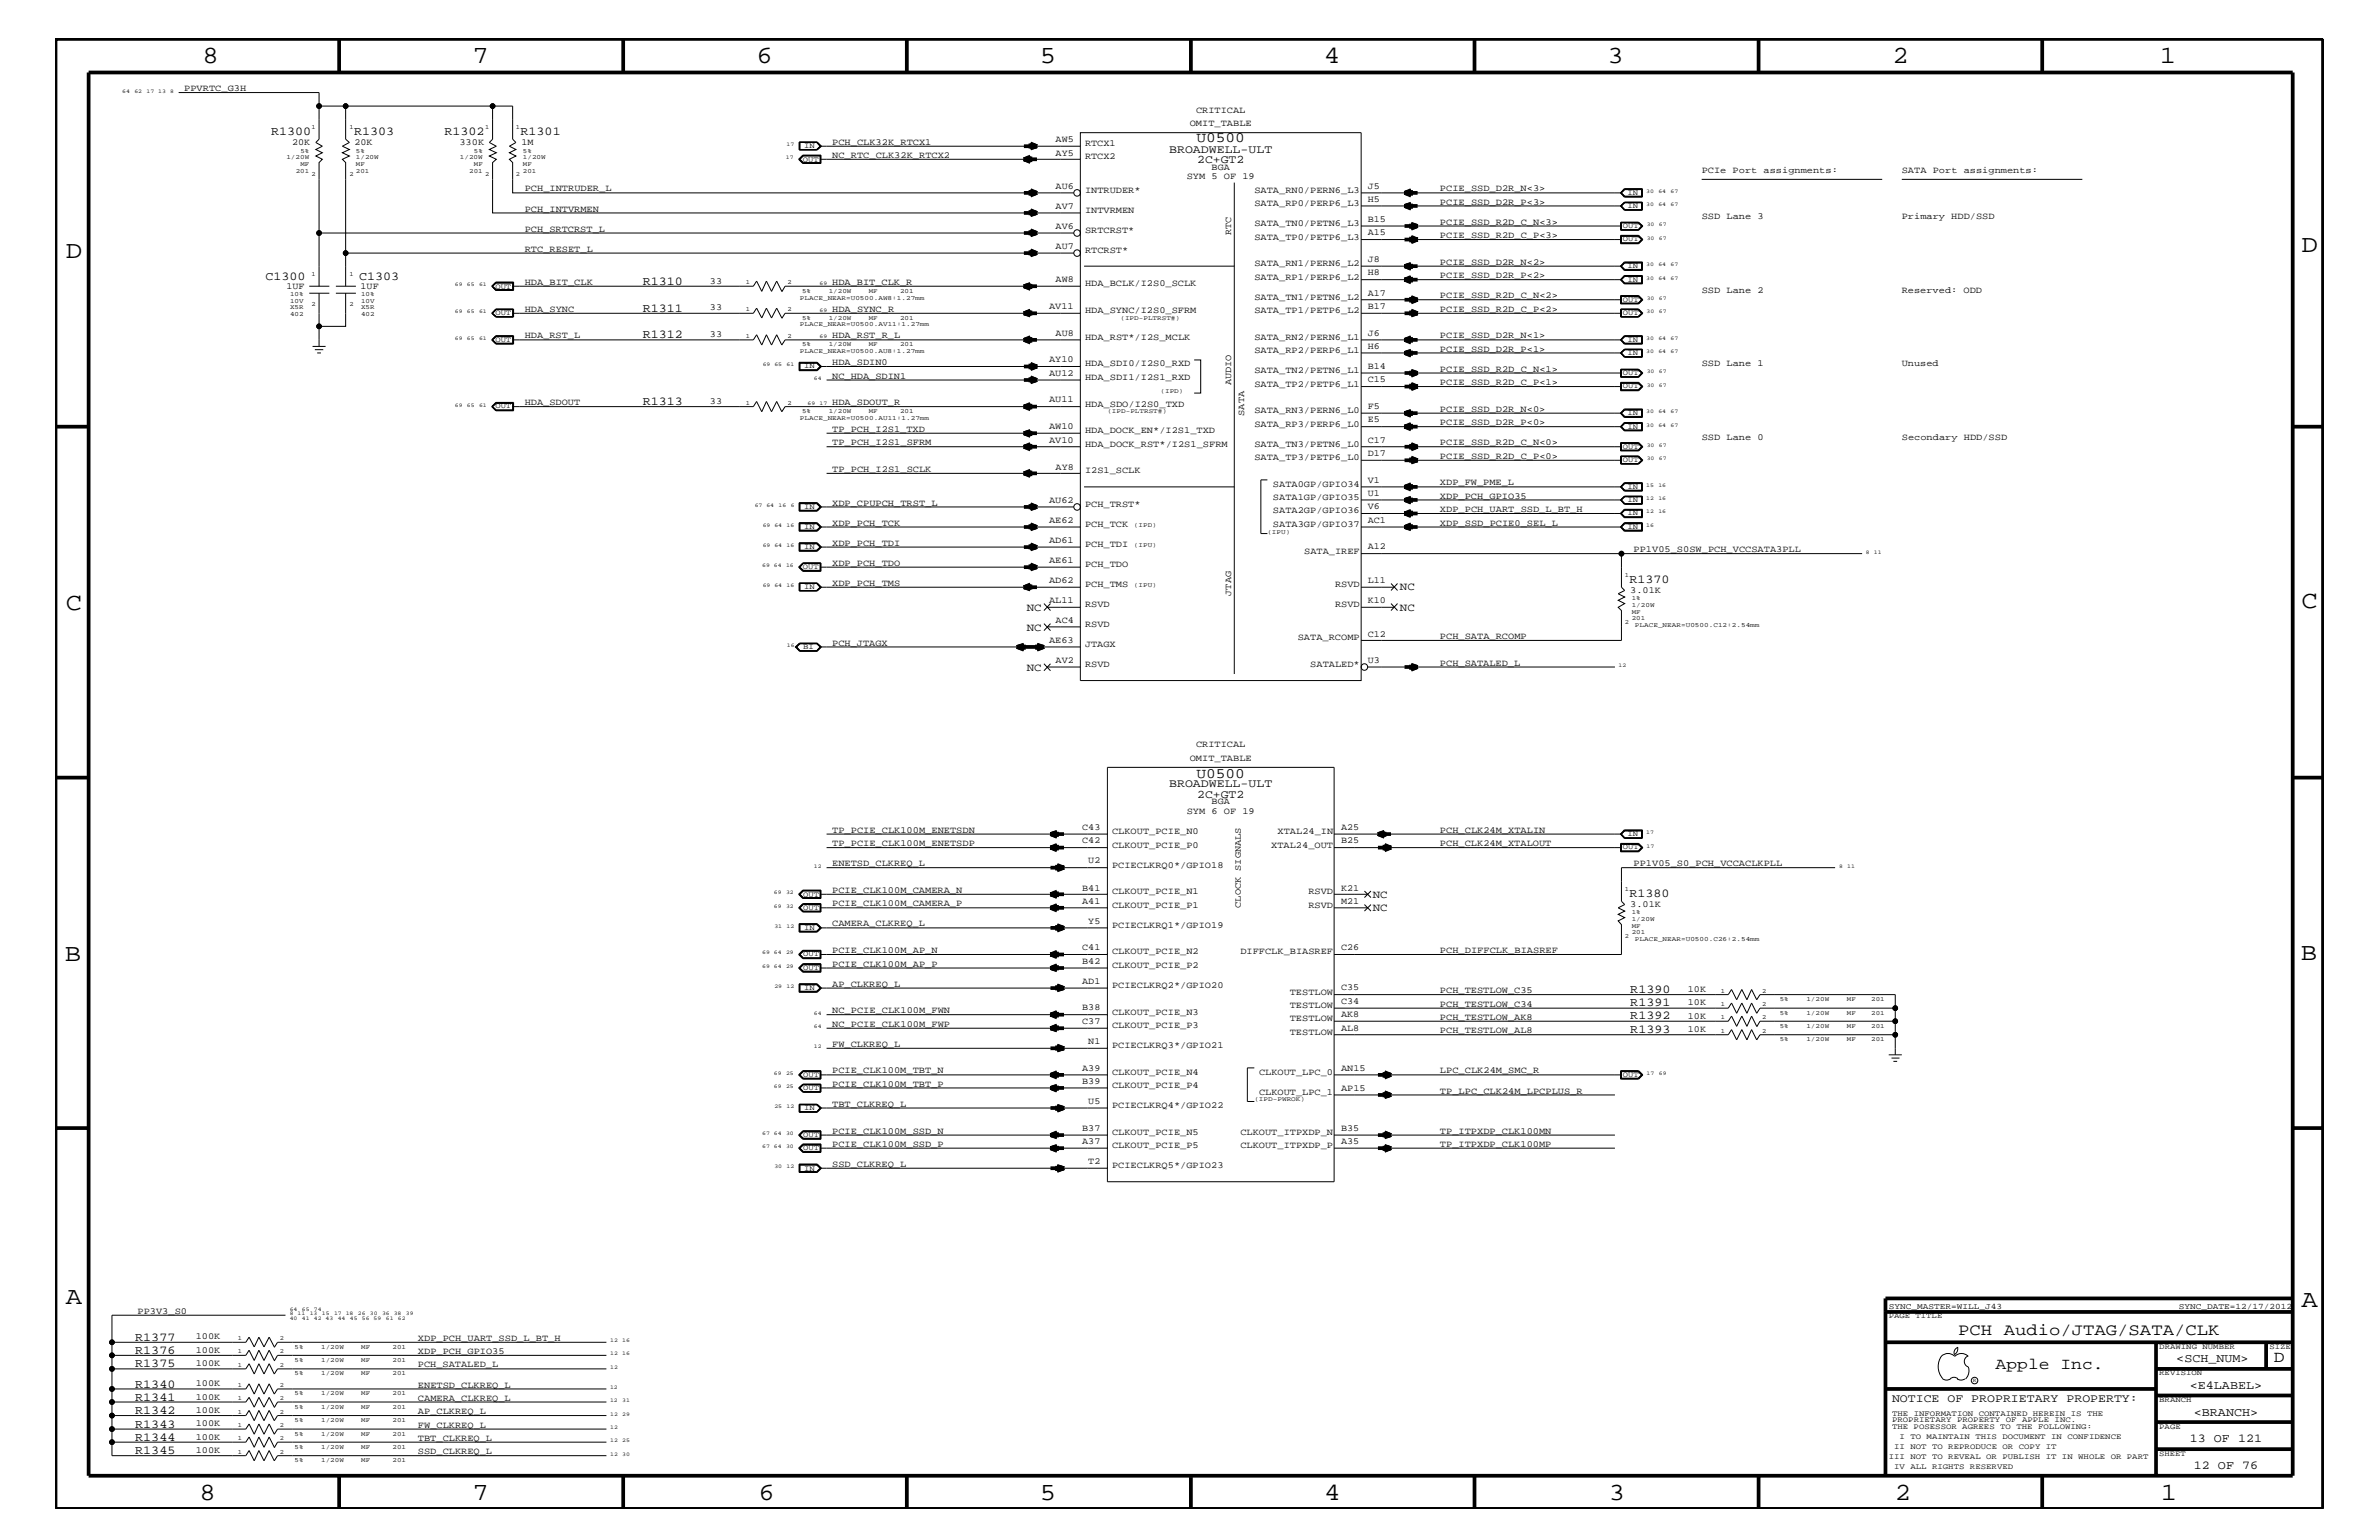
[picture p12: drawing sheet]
<svg xmlns="http://www.w3.org/2000/svg" width="432mm" height="279mm" viewBox="0 0 432 279" stroke-linecap="round" stroke-linejoin="round" font-family="sans-serif">
<defs><g id="words">
<g font-size="4.5">
<text x="36.7" y="11.5">8</text>
<text x="85.8" y="11.5">7</text>
<text x="137.3" y="11.5">6</text>
<text x="188.7" y="11.5">5</text>
<text x="240.3" y="11.5">4</text>
<text x="291.8" y="11.5">3</text>
<text x="343.5" y="11.5">2</text>
<text x="392" y="11.5">1</text>
<text x="11.9" y="46.8">D</text>
<text x="417.7" y="45.7">D</text>
<text x="11.9" y="110.6">C</text>
<text x="417.8" y="110.3">C</text>
<text x="11.8" y="174.3">B</text>
<text x="417.6" y="174.2">B</text>
<text x="11.9" y="236.7">A</text>
<text x="417.8" y="237.1">A</text>
<text x="36.2" y="272.1">8</text>
<text x="85.8" y="272.1">7</text>
<text x="137.7" y="272.1">6</text>
<text x="188.7" y="272.1">5</text>
<text x="240.4" y="272.1">4</text>
<text x="292" y="272.1">3</text>
<text x="343.9" y="272.1">2</text>
<text x="392.2" y="272.1">1</text>
</g>
<g font-size="3">
<text x="355.4" y="242.3">PCH Audio/JTAG/SATA/CLK</text>
<text x="362.2" y="248.4">Apple Inc.</text>
<text x="412.7" y="247.1">D</text>
</g>
<g font-size="2.6">
<text x="217.2" y="25.9">U0500</text>
<text x="217.2" y="141.1">U0500</text>
</g>
<g font-size="2.2">
<text x="49.2" y="24.6">R1300</text>
<text x="64.3" y="24.6">R1303</text>
<text x="80.7" y="24.6">R1302</text>
<text x="94.5" y="24.6">R1301</text>
<text x="48.2" y="50.7">C1300</text>
<text x="65.2" y="50.7">C1303</text>
<text x="116.7" y="51.7">R1310</text>
<text x="116.7" y="56.6">R1311</text>
<text x="116.7" y="61.4">R1312</text>
<text x="116.7" y="73.5">R1313</text>
<text x="295.7" y="105.8">R1370</text>
<text x="295.7" y="162.8">R1380</text>
<text x="295.9" y="180.1">R1390</text>
<text x="295.9" y="182.5">R1391</text>
<text x="295.9" y="184.9">R1392</text>
<text x="295.9" y="187.4">R1393</text>
<text x="24.6" y="245.6">R1376</text>
<text x="24.6" y="243.3">R1377</text>
<text x="24.6" y="248.1">R1375</text>
<text x="24.6" y="251.7">R1340</text>
<text x="395" y="247.1">&lt;SCH_NUM&gt;</text>
<text x="397.5" y="252">&lt;E4LABEL&gt;</text>
<text x="24.6" y="254.2">R1341</text>
<text x="24.6" y="256.6">R1342</text>
<text x="398.2" y="256.8">&lt;BRANCH&gt;</text>
<text x="24.6" y="263.8">R1345</text>
<text x="24.6" y="259">R1343</text>
<text x="24.6" y="261.4">R1344</text>
<text x="397.5" y="261.6">13 OF 121</text>
<text x="398.2" y="266.6">12 OF 76</text>
</g>
<g font-size="2.1">
<text x="212.2" y="27.7">BROADWELL-ULT</text>
<text x="217.3" y="29.5">2C+GT2</text>
<text x="212.2" y="142.9">BROADWELL-ULT</text>
<text x="217.3" y="144.7">2C+GT2</text>
<text x="343.4" y="254.4">NOTICE OF PROPRIETARY PROPERTY:</text>
</g>
<g font-size="2">
<text x="254.1" y="107.1">NC</text>
<text x="186.4" y="110.8">NC</text>
<text x="254.1" y="110.8">NC</text>
<text x="186.4" y="114.4">NC</text>
<text x="186.4" y="121.7">NC</text>
<text x="249.2" y="162.8">NC</text>
<text x="249.2" y="165.3">NC</text>
</g>
<g font-size="1.7">
<text x="33.4" y="16.5">PPVRTC_G3H</text>
<text x="215.9" y="22.9">OMIT_TABLE</text>
<text x="217.1" y="20.4">CRITICAL</text>
<text x="53" y="26.4">20K</text>
<text x="64.3" y="26.4">20K</text>
<text x="83.4" y="26.4">330K</text>
<text x="94.7" y="26.4">1M</text>
<text x="151" y="26.3">PCH_CLK32K_RTCX1</text>
<text x="151" y="28.6">NC_RTC_CLK32K_RTCX2</text>
<text x="191.6" y="28.2">AY5</text>
<text x="191.6" y="25.8">AW5</text>
<text x="196.9" y="26.5">RTCX1</text>
<text x="196.9" y="28.9">RTCX2</text>
<text x="95.3" y="34.7">PCH_INTRUDER_L</text>
<text x="191.6" y="34.2">AU6</text>
<text x="196.9" y="35">INTRUDER*</text>
<text x="215.4" y="32.5">SYM 5 OF 19</text>
<text x="219.9" y="30.8">BGA</text>
<text x="227.7" y="35">SATA_RN0/PERN6_L3</text>
<text x="248.2" y="34.2">J5</text>
<text x="261.4" y="34.7">PCIE_SSD_D2R_N&lt;3&gt;</text>
<text x="308.9" y="31.4">PCIe Port assignments:</text>
<text x="345.2" y="31.4">SATA Port assignments:</text>
<text x="95.3" y="38.4">PCH_INTVRMEN</text>
<text x="191.6" y="41.5">AV6</text>
<text x="191.6" y="37.9">AV7</text>
<text x="196.9" y="38.6">INTVRMEN</text>
<text x="227.7" y="37.4">SATA_RP0/PERP6_L3</text>
<text x="227.7" y="41">SATA_TN0/PETN6_L3</text>
<text x="248.2" y="40.3">B15</text>
<text x="248.2" y="36.7">H5</text>
<text x="261.4" y="40.8">PCIE_SSD_R2D_C_N&lt;3&gt;</text>
<text x="261.4" y="37.2">PCIE_SSD_D2R_P&lt;3&gt;</text>
<text x="308.9" y="39.8">SSD Lane 3</text>
<text x="345.2" y="39.8">Primary HDD/SSD</text>
<text x="95.3" y="45.7">RTC_RESET_L</text>
<text x="95.3" y="42">PCH_SRTCRST_L</text>
<text x="191.6" y="45.2">AU7</text>
<text x="196.9" y="45.9">RTCRST*</text>
<text x="196.9" y="42.3">SRTCRST*</text>
<text x="223.4" y="42.7" transform="rotate(-90 223.4 42.7)">RTC</text>
<text x="227.7" y="43.5">SATA_TP0/PETP6_L3</text>
<text x="248.2" y="42.7">A15</text>
<text x="248.2" y="47.6">J8</text>
<text x="261.4" y="43.2">PCIE_SSD_R2D_C_P&lt;3&gt;</text>
<text x="52" y="52.5">1UF</text>
<text x="65.4" y="52.5">1UF</text>
<text x="95.3" y="51.7">HDA_BIT_CLK</text>
<text x="128.9" y="51.5">33</text>
<text x="151" y="51.7">HDA_BIT_CLK_R</text>
<text x="191.6" y="51.3">AW8</text>
<text x="196.9" y="51.9">HDA_BCLK/I2S0_SCLK</text>
<text x="227.7" y="48.3">SATA_RN1/PERN6_L2</text>
<text x="227.7" y="50.7">SATA_RP1/PERP6_L2</text>
<text x="248.2" y="53.6">A17</text>
<text x="248.2" y="50">H8</text>
<text x="261.4" y="48">PCIE_SSD_D2R_N&lt;2&gt;</text>
<text x="261.4" y="50.5">PCIE_SSD_D2R_P&lt;2&gt;</text>
<text x="308.9" y="53.2">SSD Lane 2</text>
<text x="345.2" y="53.2">Reserved: ODD</text>
<text x="95.3" y="56.6">HDA_SYNC</text>
<text x="128.9" y="56.3">33</text>
<text x="151" y="56.6">HDA_SYNC_R</text>
<text x="190.4" y="56.1">AV11</text>
<text x="196.9" y="56.8">HDA_SYNC/I2S0_SFRM</text>
<text x="227.7" y="54.4">SATA_TN1/PETN6_L2</text>
<text x="227.7" y="56.8">SATA_TP1/PETP6_L2</text>
<text x="248.2" y="56.1">B17</text>
<text x="261.4" y="54.1">PCIE_SSD_R2D_C_N&lt;2&gt;</text>
<text x="261.4" y="56.6">PCIE_SSD_R2D_C_P&lt;2&gt;</text>
<text x="95.2" y="61.4">HDA_RST_L</text>
<text x="128.9" y="61.2">33</text>
<text x="151" y="61.4">HDA_RST_R_L</text>
<text x="190.4" y="65.7">AY10</text>
<text x="191.6" y="60.9">AU8</text>
<text x="196.9" y="61.7">HDA_RST*/I2S_MCLK</text>
<text x="227.7" y="61.7">SATA_RN2/PERN6_L1</text>
<text x="227.7" y="64">SATA_RP2/PERP6_L1</text>
<text x="248.2" y="63.4">H6</text>
<text x="248.2" y="60.9">J6</text>
<text x="261.4" y="61.4">PCIE_SSD_D2R_N&lt;1&gt;</text>
<text x="261.4" y="63.9">PCIE_SSD_D2R_P&lt;1&gt;</text>
<text x="151" y="68.7">NC_HDA_SDIN1</text>
<text x="151" y="66.2">HDA_SDIN0</text>
<text x="190.4" y="68.2">AU12</text>
<text x="196.9" y="66.5">HDA_SDI0/I2S0_RXD</text>
<text x="196.9" y="68.9">HDA_SDI1/I2S1_RXD</text>
<text x="223.4" y="69.9" transform="rotate(-90 223.4 69.9)">AUDIO</text>
<text x="227.7" y="67.7">SATA_TN2/PETN6_L1</text>
<text x="227.7" y="70.1">SATA_TP2/PETP6_L1</text>
<text x="248.2" y="69.4">C15</text>
<text x="248.2" y="67">B14</text>
<text x="261.4" y="67.5">PCIE_SSD_R2D_C_N&lt;1&gt;</text>
<text x="261.4" y="69.9">PCIE_SSD_R2D_C_P&lt;1&gt;</text>
<text x="308.9" y="66.5">SSD Lane 1</text>
<text x="345.2" y="66.5">Unused</text>
<text x="95.2" y="73.5">HDA_SDOUT</text>
<text x="128.9" y="73.3">33</text>
<text x="151" y="73.5">HDA_SDOUT_R</text>
<text x="190.4" y="73">AU11</text>
<text x="190.4" y="77.9">AW10</text>
<text x="196.9" y="73.8">HDA_SDO/I2S0_TXD</text>
<text x="225.8" y="75.4" transform="rotate(-90 225.8 75.4)">SATA</text>
<text x="227.7" y="75">SATA_RN3/PERN6_L0</text>
<text x="227.7" y="77.4">SATA_RP3/PERP6_L0</text>
<text x="248.2" y="76.7">E5</text>
<text x="248.2" y="74.3">F5</text>
<text x="261.4" y="74.7">PCIE_SSD_D2R_N&lt;0&gt;</text>
<text x="261.4" y="77.2">PCIE_SSD_D2R_P&lt;0&gt;</text>
<text x="151" y="80.8">TP_PCH_I2S1_SFRM</text>
<text x="151" y="78.3">TP_PCH_I2S1_TXD</text>
<text x="190.4" y="80.3">AV10</text>
<text x="196.9" y="81.1">HDA_DOCK_RST*/I2S1_SFRM</text>
<text x="196.9" y="78.6">HDA_DOCK_EN*/I2S1_TXD</text>
<text x="227.7" y="81.1">SATA_TN3/PETN6_L0</text>
<text x="227.7" y="83.5">SATA_TP3/PETP6_L0</text>
<text x="248.2" y="82.7">D17</text>
<text x="248.2" y="80.3">C17</text>
<text x="261.4" y="80.8">PCIE_SSD_R2D_C_N&lt;0&gt;</text>
<text x="261.4" y="83.3">PCIE_SSD_R2D_C_P&lt;0&gt;</text>
<text x="308.9" y="79.9">SSD Lane 0</text>
<text x="345.2" y="79.9">Secondary HDD/SSD</text>
<text x="151" y="85.6">TP_PCH_I2S1_SCLK</text>
<text x="191.6" y="85.2">AY8</text>
<text x="196.9" y="85.9">I2S1_SCLK</text>
<text x="231.1" y="88.3">SATA0GP/GPIO34</text>
<text x="248.2" y="87.6">V1</text>
<text x="261.4" y="88.1">XDP_FW_PME_L</text>
<text x="151" y="91.7">XDP_CPUPCH_TRST_L</text>
<text x="151" y="95.4">XDP_PCH_TCK</text>
<text x="190.4" y="91.2">AU62</text>
<text x="190.4" y="94.9">AE62</text>
<text x="196.9" y="95.6">PCH_TCK</text>
<text x="196.9" y="92">PCH_TRST*</text>
<text x="231.1" y="90.7">SATA1GP/GPIO35</text>
<text x="231.1" y="93.2">SATA2GP/GPIO36</text>
<text x="231.1" y="95.6">SATA3GP/GPIO37</text>
<text x="248.2" y="94.9">AC1</text>
<text x="248.2" y="92.4">V6</text>
<text x="248.2" y="90">U1</text>
<text x="261.4" y="90.5">XDP_PCH_GPIO35</text>
<text x="261.4" y="92.9">XDP_PCH_UART_SSD_L_BT_H</text>
<text x="261.4" y="95.4">XDP_SSD_PCIE0_SEL_L</text>
<text x="151" y="99">XDP_PCH_TDI</text>
<text x="190.4" y="98.5">AD61</text>
<text x="196.9" y="99.3">PCH_TDI</text>
<text x="236.7" y="100.4">SATA_IREF</text>
<text x="248.2" y="99.7">A12</text>
<text x="296.5" y="100.2">PP1V05_S0SW_PCH_VCCSATA3PLL</text>
<text x="151" y="102.6">XDP_PCH_TDO</text>
<text x="151" y="106.3">XDP_PCH_TMS</text>
<text x="190.4" y="105.8">AD62</text>
<text x="190.4" y="102.1">AE61</text>
<text x="196.9" y="102.9">PCH_TDO</text>
<text x="196.9" y="106.5">PCH_TMS</text>
<text x="242.3" y="106.5">RSVD</text>
<text x="248.2" y="105.8">L11</text>
<text x="295.9" y="107.6">3.01K</text>
<text x="190.4" y="109.4">AL11</text>
<text x="191.6" y="113.1">AC4</text>
<text x="196.9" y="110.2">RSVD</text>
<text x="196.9" y="113.7">RSVD</text>
<text x="223.4" y="108.1" transform="rotate(-90 223.4 108.1)">JTAG</text>
<text x="242.3" y="110.2">RSVD</text>
<text x="248.2" y="109.4">K10</text>
<text x="151" y="117.2">PCH_JTAGX</text>
<text x="190.4" y="116.7">AE63</text>
<text x="196.9" y="117.4">JTAGX</text>
<text x="235.5" y="116.2">SATA_RCOMP</text>
<text x="248.2" y="115.5">C12</text>
<text x="261.4" y="115.9">PCH_SATA_RCOMP</text>
<text x="191.6" y="120.3">AV2</text>
<text x="196.9" y="121">RSVD</text>
<text x="237.8" y="121">SATALED*</text>
<text x="248.2" y="120.3">U3</text>
<text x="261.4" y="120.8">PCH_SATALED_L</text>
<text x="217.1" y="135.6">CRITICAL</text>
<text x="215.9" y="138">OMIT_TABLE</text>
<text x="215.4" y="147.7">SYM 6 OF 19</text>
<text x="219.9" y="145.9">BGA</text>
<text x="151" y="153.5">TP_PCIE_CLK100M_ENETSDP</text>
<text x="151" y="151.1">TP_PCIE_CLK100M_ENETSDN</text>
<text x="196.4" y="153">C42</text>
<text x="196.4" y="150.7">C43</text>
<text x="201.8" y="151.3">CLKOUT_PCIE_N0</text>
<text x="201.8" y="153.8">CLKOUT_PCIE_P0</text>
<text x="230.7" y="153.8">XTAL24_OUT</text>
<text x="231.9" y="151.3">XTAL24_IN</text>
<text x="243.4" y="153">B25</text>
<text x="243.4" y="150.7">A25</text>
<text x="261.4" y="151.1">PCH_CLK24M_XTALIN</text>
<text x="261.4" y="153.5">PCH_CLK24M_XTALOUT</text>
<text x="151" y="157.2">ENETSD_CLKREQ_L</text>
<text x="151" y="162">PCIE_CLK100M_CAMERA_N</text>
<text x="196.4" y="161.6">B41</text>
<text x="197.5" y="156.7">U2</text>
<text x="201.8" y="157.4">PCIECLKRQ0*/GPIO18</text>
<text x="243.4" y="161.6">K21</text>
<text x="296.5" y="157.2">PP1V05_S0_PCH_VCCACLKPLL</text>
<text x="151" y="164.5">PCIE_CLK100M_CAMERA_P</text>
<text x="196.4" y="163.9">A41</text>
<text x="197.5" y="167.6">Y5</text>
<text x="201.8" y="164.7">CLKOUT_PCIE_P1</text>
<text x="201.8" y="162.2">CLKOUT_PCIE_N1</text>
<text x="225.2" y="164.7" transform="rotate(-90 225.2 164.7)">CLOCK SIGNALS</text>
<text x="237.5" y="164.7">RSVD</text>
<text x="237.5" y="162.2">RSVD</text>
<text x="243.4" y="163.9">M21</text>
<text x="295.9" y="164.5">3.01K</text>
<text x="151" y="172.9">PCIE_CLK100M_AP_N</text>
<text x="151" y="168.1">CAMERA_CLKREQ_L</text>
<text x="196.4" y="172.4">C41</text>
<text x="201.8" y="168.3">PCIECLKRQ1*/GPIO19</text>
<text x="201.8" y="173.2">CLKOUT_PCIE_N2</text>
<text x="225.1" y="173.2">DIFFCLK_BIASREF</text>
<text x="243.4" y="172.4">C26</text>
<text x="261.4" y="172.9">PCH_DIFFCLK_BIASREF</text>
<text x="151" y="175.4">PCIE_CLK100M_AP_P</text>
<text x="151" y="179">AP_CLKREQ_L</text>
<text x="196.4" y="178.5">AD1</text>
<text x="196.4" y="174.9">B42</text>
<text x="201.8" y="179.3">PCIECLKRQ2*/GPIO20</text>
<text x="201.8" y="175.6">CLKOUT_PCIE_P2</text>
<text x="243.4" y="179.7">C35</text>
<text x="306.4" y="179.9">10K</text>
<text x="151" y="183.8">NC_PCIE_CLK100M_FWN</text>
<text x="196.4" y="185.8">C37</text>
<text x="196.4" y="183.3">B38</text>
<text x="201.8" y="184.1">CLKOUT_PCIE_N3</text>
<text x="234.1" y="182.9">TESTLOW</text>
<text x="234.1" y="180.5">TESTLOW</text>
<text x="234.1" y="185.3">TESTLOW</text>
<text x="243.4" y="182.1">C34</text>
<text x="243.4" y="184.6">AK8</text>
<text x="261.4" y="182.7">PCH_TESTLOW_C34</text>
<text x="261.4" y="180.2">PCH_TESTLOW_C35</text>
<text x="261.4" y="185">PCH_TESTLOW_AK8</text>
<text x="306.4" y="182.4">10K</text>
<text x="306.4" y="184.9">10K</text>
<text x="151" y="189.9">FW_CLKREQ_L</text>
<text x="151" y="186.3">NC_PCIE_CLK100M_FWP</text>
<text x="197.5" y="189.4">N1</text>
<text x="201.8" y="190.2">PCIECLKRQ3*/GPIO21</text>
<text x="201.8" y="186.5">CLKOUT_PCIE_P3</text>
<text x="234.1" y="187.7">TESTLOW</text>
<text x="243.4" y="187">AL8</text>
<text x="261.4" y="187.5">PCH_TESTLOW_AL8</text>
<text x="306.4" y="187.2">10K</text>
<text x="151" y="194.8">PCIE_CLK100M_TBT_N</text>
<text x="151" y="197.2">PCIE_CLK100M_TBT_P</text>
<text x="196.4" y="196.7">B39</text>
<text x="196.4" y="194.3">A39</text>
<text x="201.8" y="197.4">CLKOUT_PCIE_P4</text>
<text x="201.8" y="195">CLKOUT_PCIE_N4</text>
<text x="228.5" y="195">CLKOUT_LPC_0</text>
<text x="243.4" y="197.9">AP15</text>
<text x="243.4" y="194.3">AN15</text>
<text x="261.4" y="194.8">LPC_CLK24M_SMC_R</text>
<text x="151" y="200.9">TBT_CLKREQ_L</text>
<text x="197.5" y="200.3">U5</text>
<text x="201.8" y="201">PCIECLKRQ4*/GPIO22</text>
<text x="228.5" y="198.7">CLKOUT_LPC_1</text>
<text x="261.4" y="198.4">TP_LPC_CLK24M_LPCPLUS_R</text>
<text x="151" y="205.7">PCIE_CLK100M_SSD_N</text>
<text x="151" y="208.1">PCIE_CLK100M_SSD_P</text>
<text x="196.4" y="207.6">A37</text>
<text x="196.4" y="205.2">B37</text>
<text x="201.8" y="205.9">CLKOUT_PCIE_N5</text>
<text x="201.8" y="208.3">CLKOUT_PCIE_P5</text>
<text x="225.1" y="205.9">CLKOUT_ITPXDP_N</text>
<text x="225.1" y="208.3">CLKOUT_ITPXDP_P</text>
<text x="243.4" y="207.6">A35</text>
<text x="243.4" y="205.2">B35</text>
<text x="261.4" y="205.7">TP_ITPXDP_CLK100MN</text>
<text x="261.4" y="208.1">TP_ITPXDP_CLK100MP</text>
<text x="151" y="211.7">SSD_CLKREQ_L</text>
<text x="197.5" y="211.3">T2</text>
<text x="201.8" y="211.9">PCIECLKRQ5*/GPIO23</text>
<text x="25" y="238.4">PP3V3_S0</text>
<text x="35.5" y="245.4">100K</text>
<text x="35.5" y="243">100K</text>
<text x="75.9" y="245.6">XDP_PCH_GPIO35</text>
<text x="75.9" y="243.3">XDP_PCH_UART_SSD_L_BT_H</text>
<text x="35.5" y="247.8">100K</text>
<text x="35.5" y="251.5">100K</text>
<text x="75.9" y="248.1">PCH_SATALED_L</text>
<text x="75.9" y="251.7">ENETSD_CLKREQ_L</text>
<text x="35.5" y="253.9">100K</text>
<text x="35.5" y="256.3">100K</text>
<text x="75.9" y="256.6">AP_CLKREQ_L</text>
<text x="75.9" y="254.2">CAMERA_CLKREQ_L</text>
<text x="35.5" y="263.6">100K</text>
<text x="35.5" y="258.8">100K</text>
<text x="35.5" y="261.2">100K</text>
<text x="75.9" y="259">FW_CLKREQ_L</text>
<text x="75.9" y="261.4">TBT_CLKREQ_L</text>
<text x="75.9" y="263.8">SSD_CLKREQ_L</text>
</g>
<g font-size="1.5">
<text x="342.8" y="237.4">SYNC_MASTER=WILL_J43</text>
<text x="395.5" y="237.4">SYNC_DATE=12/17/2012</text>
</g>
<g font-size="1.4">
<text x="145.7" y="29.3">OUT</text>
<text x="146" y="26.9">IN</text>
<text x="295.4" y="35.3">IN</text>
<text x="294.6" y="41.4">OUT</text>
<text x="295.4" y="37.8">IN</text>
<text x="294.6" y="43.8">OUT</text>
<text x="89.9" y="52.4">OUT</text>
<text x="295.4" y="51.1">IN</text>
<text x="295.4" y="48.7">IN</text>
<text x="89.9" y="57.2">OUT</text>
<text x="294.6" y="57.2">OUT</text>
<text x="294.6" y="54.7">OUT</text>
<text x="89.9" y="62">OUT</text>
<text x="295.4" y="62">IN</text>
<text x="295.4" y="64.5">IN</text>
<text x="146" y="66.8">IN</text>
<text x="294.6" y="68.1">OUT</text>
<text x="294.6" y="70.5">OUT</text>
<text x="89.9" y="74.1">OUT</text>
<text x="295.4" y="75.4">IN</text>
<text x="295.4" y="77.8">IN</text>
<text x="294.6" y="83.8">OUT</text>
<text x="294.6" y="81.4">OUT</text>
<text x="295.4" y="88.7">IN</text>
<text x="146" y="96">IN</text>
<text x="146" y="92.3">IN</text>
<text x="295.4" y="96">IN</text>
<text x="295.4" y="93.5">IN</text>
<text x="295.4" y="91.1">IN</text>
<text x="146" y="99.6">IN</text>
<text x="145.7" y="103.2">OUT</text>
<text x="146" y="106.9">IN</text>
<text x="145.8" y="117.8">BI</text>
<text x="294.6" y="154.1">OUT</text>
<text x="295.4" y="151.8">IN</text>
<text x="145.8" y="162.7">OUT</text>
<text x="145.8" y="165">OUT</text>
<text x="145.8" y="173.5">OUT</text>
<text x="146" y="168.7">IN</text>
<text x="145.8" y="176">OUT</text>
<text x="146" y="179.6">IN</text>
<text x="145.8" y="197.8">OUT</text>
<text x="145.8" y="195.4">OUT</text>
<text x="294.6" y="195.4">OUT</text>
<text x="146" y="201.5">IN</text>
<text x="145.8" y="206.3">OUT</text>
<text x="145.8" y="208.7">OUT</text>
<text x="146" y="212.4">IN</text>
<text x="342.8" y="239.2">PAGE TITLE</text>
<text x="391.9" y="244.7">DRAWING NUMBER</text>
<text x="411.9" y="244.7">SIZE</text>
<text x="391.9" y="249.5">REVISION</text>
<text x="343.4" y="256.8">THE INFORMATION CONTAINED HEREIN IS THE</text>
<text x="391.9" y="254.4">BRANCH</text>
<text x="343.4" y="259.3">THE POSESSOR AGREES TO THE FOLLOWING:</text>
<text x="343.4" y="258">PROPRIETARY PROPERTY OF APPLE INC.</text>
<text x="343.8" y="262.9">II NOT TO REPRODUCE OR COPY IT</text>
<text x="344.8" y="261.1">I TO MAINTAIN THIS DOCUMENT IN CONFIDENCE</text>
<text x="391.9" y="259.3">PAGE</text>
<text x="342.8" y="264.7">III NOT TO REVEAL OR PUBLISH IT IN WHOLE OR PART</text>
<text x="343.8" y="266.6">IV ALL RIGHTS RESERVED</text>
<text x="391.9" y="264.1">SHEET</text>
</g>
<g font-size="1.2">
<text x="56.6" y="23.5">1</text>
<text x="63.4" y="23.5">1</text>
<text x="88.1" y="23.5">1</text>
<text x="93.6" y="23.5">1</text>
<text x="52" y="28.9">1/20W</text>
<text x="54.5" y="27.7">5%</text>
<text x="64.6" y="28.9">1/20W</text>
<text x="64.6" y="27.7">5%</text>
<text x="83.5" y="28.9">1/20W</text>
<text x="86" y="27.7">5%</text>
<text x="94.9" y="28.9">1/20W</text>
<text x="94.9" y="27.7">5%</text>
<text x="53.7" y="31.4">201</text>
<text x="54.5" y="30.2">MF</text>
<text x="56.6" y="31.9">2</text>
<text x="63.4" y="31.9">2</text>
<text x="64.6" y="30.2">MF</text>
<text x="64.6" y="31.4">201</text>
<text x="85.2" y="31.4">201</text>
<text x="86" y="30.2">MF</text>
<text x="88.1" y="31.9">2</text>
<text x="93.6" y="31.9">2</text>
<text x="94.9" y="31.4">201</text>
<text x="94.9" y="30.2">MF</text>
<text x="52.7" y="53.8">10%</text>
<text x="56.6" y="50.2">1</text>
<text x="63.4" y="50.2">1</text>
<text x="65.5" y="53.8">10%</text>
<text x="135.4" y="51.6">1</text>
<text x="142.9" y="51.6">2</text>
<text x="145.6" y="53.2">5%</text>
<text x="150.4" y="53.2">1/20W</text>
<text x="157.7" y="53.2">MF</text>
<text x="163.4" y="53.2">201</text>
<text x="52.7" y="54.9">10V</text>
<text x="52.7" y="57.3">402</text>
<text x="52.7" y="56.1">X5R</text>
<text x="56.6" y="55.6">2</text>
<text x="63.4" y="55.6">2</text>
<text x="65.5" y="54.9">10V</text>
<text x="65.5" y="57.3">402</text>
<text x="65.5" y="56.1">X5R</text>
<text x="135.4" y="56.4">1</text>
<text x="142.9" y="56.4">2</text>
<text x="145.2" y="59.2">PLACE_NEAR=U0500.AV11:1.27mm</text>
<text x="145.2" y="54.4">PLACE_NEAR=U0500.AW8:1.27mm</text>
<text x="145.6" y="58">5%</text>
<text x="150.4" y="58">1/20W</text>
<text x="157.7" y="58">MF</text>
<text x="163.4" y="58">201</text>
<text x="203.4" y="58">(IPD-PLTRST#)</text>
<text x="135.4" y="61.3">1</text>
<text x="142.9" y="61.3">2</text>
<text x="145.2" y="64">PLACE_NEAR=U0500.AU8:1.27mm</text>
<text x="145.6" y="62.9">5%</text>
<text x="150.4" y="62.9">1/20W</text>
<text x="157.7" y="62.9">MF</text>
<text x="163.4" y="62.9">201</text>
<text x="210.7" y="71.3">(IPD)</text>
<text x="135.4" y="73.4">1</text>
<text x="142.9" y="73.4">2</text>
<text x="145.2" y="76.2">PLACE_NEAR=U0500.AU11:1.27mm</text>
<text x="145.6" y="75">5%</text>
<text x="150.4" y="75">1/20W</text>
<text x="157.7" y="75">MF</text>
<text x="163.4" y="75">201</text>
<text x="201" y="75">(IPD-PLTRST#)</text>
<text x="205.8" y="95.6">(IPD)</text>
<text x="205.8" y="99.3">(IPU)</text>
<text x="230" y="96.8">(IPU)</text>
<text x="205.8" y="106.5">(IPU)</text>
<text x="294.9" y="104.7">1</text>
<text x="294.9" y="113.1">2</text>
<text x="296.2" y="108.9">1%</text>
<text x="296.2" y="111.4">MF</text>
<text x="296.2" y="110.2">1/20W</text>
<text x="296.2" y="112.6">201</text>
<text x="296.8" y="113.7">PLACE_NEAR=U0500.C12:2.54mm</text>
<text x="294.9" y="161.7">1</text>
<text x="296.2" y="165.9">1%</text>
<text x="296.2" y="167.1">1/20W</text>
<text x="294.9" y="170.1">2</text>
<text x="296.2" y="168.3">MF</text>
<text x="296.2" y="169.5">201</text>
<text x="296.8" y="170.7">PLACE_NEAR=U0500.C26:2.54mm</text>
<text x="312.3" y="180.1">1</text>
<text x="312.3" y="182.5">1</text>
<text x="312.3" y="184.9">1</text>
<text x="319.9" y="180.1">2</text>
<text x="319.9" y="182.5">2</text>
<text x="319.9" y="184.9">2</text>
<text x="323" y="181.6">5%</text>
<text x="323" y="184.1">5%</text>
<text x="327.9" y="181.6">1/20W</text>
<text x="327.9" y="184.1">1/20W</text>
<text x="335.2" y="181.6">MF</text>
<text x="335.2" y="184.1">MF</text>
<text x="339.6" y="181.6">201</text>
<text x="339.6" y="184.1">201</text>
<text x="312.3" y="187.4">1</text>
<text x="319.9" y="187.4">2</text>
<text x="323" y="186.5">5%</text>
<text x="323" y="188.9">5%</text>
<text x="327.9" y="186.5">1/20W</text>
<text x="327.9" y="188.9">1/20W</text>
<text x="335.2" y="186.5">MF</text>
<text x="335.2" y="188.9">MF</text>
<text x="339.6" y="186.5">201</text>
<text x="339.6" y="188.9">201</text>
<text x="227.7" y="199.8">(IPD-PWROK)</text>
<text x="43.2" y="245.6">1</text>
<text x="43.2" y="243.1">1</text>
<text x="50.8" y="245.6">2</text>
<text x="50.8" y="243.1">2</text>
<text x="53.5" y="244.7">5%</text>
<text x="58.3" y="244.7">1/20W</text>
<text x="65.6" y="244.7">MF</text>
<text x="71.2" y="244.7">201</text>
<text x="43.2" y="248">1</text>
<text x="43.2" y="251.6">1</text>
<text x="50.8" y="248">2</text>
<text x="50.8" y="251.6">2</text>
<text x="53.5" y="247.1">5%</text>
<text x="53.5" y="249.5">5%</text>
<text x="58.3" y="249.5">1/20W</text>
<text x="58.3" y="247.1">1/20W</text>
<text x="65.6" y="247.1">MF</text>
<text x="65.6" y="249.5">MF</text>
<text x="71.2" y="249.5">201</text>
<text x="71.2" y="247.1">201</text>
<text x="43.2" y="254">1</text>
<text x="43.2" y="256.5">1</text>
<text x="50.8" y="254">2</text>
<text x="50.8" y="256.5">2</text>
<text x="53.5" y="255.6">5%</text>
<text x="53.5" y="253.2">5%</text>
<text x="58.3" y="255.6">1/20W</text>
<text x="58.3" y="253.2">1/20W</text>
<text x="65.6" y="255.6">MF</text>
<text x="65.6" y="253.2">MF</text>
<text x="71.2" y="255.6">201</text>
<text x="71.2" y="253.2">201</text>
<text x="43.2" y="263.8">1</text>
<text x="43.2" y="258.9">1</text>
<text x="43.2" y="261.3">1</text>
<text x="50.8" y="263.8">2</text>
<text x="50.8" y="258.9">2</text>
<text x="50.8" y="261.3">2</text>
<text x="53.5" y="260.5">5%</text>
<text x="53.5" y="262.9">5%</text>
<text x="53.5" y="258">5%</text>
<text x="58.3" y="260.5">1/20W</text>
<text x="58.3" y="262.9">1/20W</text>
<text x="58.3" y="258">1/20W</text>
<text x="65.6" y="260.5">MF</text>
<text x="65.6" y="262.9">MF</text>
<text x="65.6" y="258">MF</text>
<text x="71.2" y="260.5">201</text>
<text x="71.2" y="262.9">201</text>
<text x="71.2" y="258">201</text>
<text x="53.5" y="265.3">5%</text>
<text x="58.3" y="265.3">1/20W</text>
<text x="65.6" y="265.3">MF</text>
<text x="71.2" y="265.3">201</text>
</g>
<g font-size="1">
<text x="22.2" y="16.8">64</text>
<text x="24.4" y="16.8">62</text>
<text x="26.6" y="16.8">17 13</text>
<text x="30.9" y="16.8">8</text>
<text x="142.7" y="28.9">17</text>
<text x="142.7" y="26.5">17</text>
<text x="298.8" y="35">30</text>
<text x="301" y="35">64</text>
<text x="303.2" y="35">67</text>
<text x="298.8" y="37.4">30</text>
<text x="298.9" y="41">30</text>
<text x="301" y="37.4">64</text>
<text x="301.1" y="41">67</text>
<text x="303.2" y="37.4">67</text>
<text x="298.9" y="43.5">30</text>
<text x="301.1" y="43.5">67</text>
<text x="82.5" y="51.9">69</text>
<text x="84.8" y="51.9">65</text>
<text x="87" y="51.9">61</text>
<text x="148.8" y="51.7">69</text>
<text x="298.8" y="50.7">30</text>
<text x="298.8" y="48.3">30</text>
<text x="301" y="50.7">64</text>
<text x="301" y="48.3">64</text>
<text x="303.2" y="50.7">67</text>
<text x="303.2" y="48.3">67</text>
<text x="82.5" y="56.8">69</text>
<text x="84.8" y="56.8">65</text>
<text x="87" y="56.8">61</text>
<text x="148.8" y="56.6">69</text>
<text x="298.9" y="56.8">30</text>
<text x="298.9" y="54.4">30</text>
<text x="301.1" y="56.8">67</text>
<text x="301.1" y="54.4">67</text>
<text x="82.5" y="61.7">69</text>
<text x="84.8" y="61.7">65</text>
<text x="87" y="61.7">61</text>
<text x="148.8" y="61.4">69</text>
<text x="298.8" y="61.7">30</text>
<text x="298.8" y="64">30</text>
<text x="301" y="61.7">64</text>
<text x="301" y="64">64</text>
<text x="303.2" y="61.7">67</text>
<text x="303.2" y="64">67</text>
<text x="138.4" y="66.5">69 65</text>
<text x="142.7" y="66.5">61</text>
<text x="147.7" y="68.9">64</text>
<text x="298.9" y="67.7">30</text>
<text x="298.9" y="70.1">30</text>
<text x="301.1" y="67.7">67</text>
<text x="301.1" y="70.1">67</text>
<text x="82.6" y="73.8">69</text>
<text x="84.8" y="73.8">65</text>
<text x="87" y="73.8">61</text>
<text x="146.6" y="73.5">69</text>
<text x="148.8" y="73.5">17</text>
<text x="298.8" y="75">30</text>
<text x="298.8" y="77.4">30</text>
<text x="301" y="75">64</text>
<text x="301" y="77.4">64</text>
<text x="303.2" y="75">67</text>
<text x="303.2" y="77.4">67</text>
<text x="298.9" y="81.1">30</text>
<text x="298.9" y="83.5">30</text>
<text x="301.1" y="81.1">67</text>
<text x="301.1" y="83.5">67</text>
<text x="298.8" y="88.3">15</text>
<text x="301" y="88.3">16</text>
<text x="137" y="92">67 64</text>
<text x="138.4" y="95.6">69 64</text>
<text x="141.3" y="92">16</text>
<text x="142.7" y="95.6">16</text>
<text x="143.5" y="92">6</text>
<text x="298.8" y="95.6">16</text>
<text x="298.8" y="93.2">12</text>
<text x="298.8" y="90.7">12</text>
<text x="301" y="93.2">16</text>
<text x="301" y="90.7">16</text>
<text x="138.4" y="99.3">69 64</text>
<text x="142.7" y="99.3">16</text>
<text x="338.7" y="100.4">8</text>
<text x="340.1" y="100.4">11</text>
<text x="138.3" y="102.9">69 64</text>
<text x="138.4" y="106.5">69 64</text>
<text x="142.7" y="102.9">16</text>
<text x="142.7" y="106.5">16</text>
<text x="142.8" y="117.4">16</text>
<text x="293.8" y="121">12</text>
<text x="298.8" y="151.3">17</text>
<text x="298.9" y="153.8">17</text>
<text x="147.7" y="157.4">12</text>
<text x="333.8" y="157.4">8</text>
<text x="335.3" y="157.4">11</text>
<text x="140.5" y="162.2">69</text>
<text x="140.5" y="164.7">69</text>
<text x="142.7" y="162.2">32</text>
<text x="142.7" y="164.7">32</text>
<text x="138.3" y="173.2">69 64</text>
<text x="140.5" y="168.3">31</text>
<text x="142.7" y="173.2">29</text>
<text x="142.7" y="168.3">12</text>
<text x="138.3" y="175.6">69 64</text>
<text x="140.5" y="179.3">29</text>
<text x="142.7" y="175.6">29</text>
<text x="142.7" y="179.3">12</text>
<text x="147.7" y="184.1">64</text>
<text x="147.7" y="186.5">64</text>
<text x="147.7" y="190.2">12</text>
<text x="140.5" y="197.4">69</text>
<text x="140.5" y="195">69</text>
<text x="142.7" y="197.4">25</text>
<text x="142.7" y="195">25</text>
<text x="298.9" y="195">17</text>
<text x="301.1" y="195">69</text>
<text x="140.5" y="201">25</text>
<text x="142.7" y="201">12</text>
<text x="138.3" y="205.9">67 64</text>
<text x="138.3" y="208.3">67 64</text>
<text x="142.7" y="205.9">30</text>
<text x="142.7" y="208.3">30</text>
<text x="140.5" y="211.9">30</text>
<text x="142.7" y="211.9">12</text>
<text x="52.6" y="238.6">8</text>
<text x="52.6" y="239.6">40</text>
<text x="52.6" y="237.8">64</text>
<text x="54" y="238.6">11</text>
<text x="54.8" y="239.6">41</text>
<text x="54.8" y="237.8">65</text>
<text x="56.2" y="238.6">13</text>
<text x="57" y="239.6">42 43</text>
<text x="57" y="237.8">74</text>
<text x="58.4" y="238.6">15</text>
<text x="60.6" y="238.6">17 18</text>
<text x="61.3" y="239.6">44</text>
<text x="63.5" y="239.6">45</text>
<text x="64.9" y="238.6">26</text>
<text x="65.7" y="239.6">56 59</text>
<text x="67.1" y="238.6">30</text>
<text x="69.3" y="238.6">36 38</text>
<text x="70" y="239.6">61</text>
<text x="72.2" y="239.6">62</text>
<text x="73.7" y="238.6">39</text>
<text x="110.7" y="245.9">12</text>
<text x="110.7" y="243.5">12</text>
<text x="113" y="245.9">16</text>
<text x="113" y="243.5">16</text>
<text x="110.7" y="252">12</text>
<text x="110.8" y="248.4">12</text>
<text x="358.1" y="250.7">R</text>
<text x="110.7" y="254.4">12</text>
<text x="110.8" y="256.8">12</text>
<text x="113" y="254.4">31</text>
<text x="113" y="256.8">29</text>
<text x="110.8" y="259.3">12</text>
<text x="110.8" y="261.6">12</text>
<text x="113" y="261.6">25</text>
<text x="110.8" y="264.1">12</text>
<text x="113" y="264.1">30</text>
</g>
</g></defs>
<g fill="none" stroke="#000" stroke-width=".18">
<path d="M32.4 16.8h25.5v2.4h4.8v6.1l.7 .6-1.3 .6 1.3 .6-1.3 .6 1.3 .6-1.3 .6 .6 .6v16.4h132.2M57.9 19.2v6.1l-.6 .6 1.2 .6-1.2 .6 1.2 .6-1.2 .6 1.2 .6-.6 .6v12.8M62.7 19.2h26.7v6.1l-.6 .6 1.3 .6-1.3 .6 1.3 .6-1.3 .6 1.3 .6-.7 .6v9.1h106.7M89.4 19.2h3.6v6.1l.6 .6-1.1 .6 1.1 .6-1.1 .6 1.1 .6-1.1 .6 .5 .6v5.5h101.9M145 25.8h3.3l.8 .7-.8 .7h-3.3zM145.1 25.9h3.2M145.1 25.8v1.4M145.1 27.1h3.2M145.2 28.9l.6-.6h3v1.2h-3zM145.2 25.9v1.2M145.7 28.1h3.3v1.6h-3.3l-.8-.8zM145.8 28.2h3.1v1.5"/>
<path d="M145.8 28.2l-.7 .7 .7 .7h3.1M145.8 28.2l-.8 .7 .8 .8M148.3 25.8l.7 .7-.7 .7M148.3 25.9l.6 .6-.6 .6M148.3 25.9l.5 .6M148.8 26.5l-.5 .6M148.8 26.5h47.3M148.8 28.9h47.3M196.1 24.1h51v99.4h-51zM224 33.1v89.2M247.1 35h47.2M247.1 37.4h47.2"/>
<path d="M294.1 37.4l.8 .7M294.1 35l.8 .7M294.1 37.4l.7-.7h3.3v1.4h-3.3zM294.3 35l.6-.6h3v1.2h-3zM294.8 34.2h3.3v1.6h-3.3l-.7-.8zM294.9 38h3.1M294.9 36.8l-.7 .6 .7 .6M294.9 34.3l-.7 .7 .7 .7M294.9 36.8l-.6 .6 .6 .6M294.9 34.3h3.1v1.4h-3.1M294.9 36.8h3.1M294.9 36.7l-.8 .7"/>
<path d="M294.9 34.3l-.8 .7M297.9 36.8v1.2M298 36.7v1.4M308.9 32.5h32.7M345.2 32.5h32.8M56.1 53.2h3.7M56.1 51.9h3.7M57.9 53.2v9.7M61 53.2h3.6M61 51.9h3.6M62.7 53.2v6h-4.8M62.7 45.9v6"/>
<path d="M89.3 56.8l.7 .6h3.1M89.3 56.8l.7 .7M89.3 51.9l.7 .7h3.1M89.3 51.9l.7 .8M89.3 51.9l.7-.6h3.1v1.4M90 51.2h3.2v1.5h-3.2l-.8-.8zM90 56.1h3.2v1.4h-3.2M90 56.1l-.7 .7M90 56.1l-.8 .7 .8 .7M90.1 51.3l-.7 .6 .7 .6h2.9v-1.2M90.1 56.2l-.7 .6 .7 .6M93 56.2v1.2"/>
<path d="M93 51.9h43.7l.6-.9 1 1.9 .8-1.9 .9 1.9 1-1.9 .9 1.9M93 56.8h43.7l.6-.9 1 1.8 .8-1.8 .9 1.8 1-1.8 .9 1.8M93.1 56.2h-3.1l-.7 .6M93.1 51.3h-3.1l-.7 .6M93.1 56.1v1.4M194.9 42.3h-137v9.6M196.1 51.9h-53.6l-.6 1M196.1 56.8h-53.6l-.6 1M196.8 48.3h27.2M247.1 48.3h47.2M247.1 56.8h47.2M247.1 41h47.2"/>
<path d="M247.1 43.5h47.2M247.1 50.7h47.2M247.1 54.4h47.2M294.1 50.7l.8 .7M294.1 48.3l.8 .8M294.1 48.3l.8-.7h3.1v1.5M294.1 40.3h3.3l.8 .7-.8 .8h-3.3zM294.1 42.7h3.3l.8 .8-.8 .7h-3.3zM294.1 53.6h3.3l.8 .8-.8 .7h-3.3zM294.1 56.1h3.3l.8 .7-.8 .7h-3.3zM294.2 40.3v1.5M294.2 56.1v1.4"/>
<path d="M294.3 50.7l.6-.5h3v1.1h-3zM294.3 42.8v1.3M294.3 53.7v1.4M294.3 53.8h3l.6 .6-.6 .6h-3M294.3 42.9h3l.6 .6-.6 .6h-3M294.8 47.5h3.3v1.6h-3.3l-.7-.8zM294.8 50h3.3v1.5h-3.3l-.7-.8zM294.9 50.1l-.7 .6 .7 .7M294.9 47.7l-.7 .6 .7 .7h3.1M294.9 47.7l-.6 .6 .6 .6h3v-1.2M294.9 50.1h3.1v1.3h-3.1M294.9 47.7h3.1"/>
<path d="M294.9 50.1l-.8 .6M297.3 56.1l.8 .7-.8 .7M297.3 53.7l.8 .7-.8 .7M297.3 42.8l.8 .7-.8 .6M297.3 40.3l.8 .7-.8 .8M297.3 56.2l.7 .6-.7 .6M297.3 53.7l.7 .7-.7 .7M297.3 42.8l.7 .7-.7 .6M297.3 40.4l.7 .6-.7 .7M297.3 56.2l.6 .6-.6 .6M297.3 40.4l.6 .6-.6 .7M297.3 56.2h-3v1.2h3"/>
<path d="M297.3 40.4h-3v1.3h3M297.3 42.8h-3.1v1.3h3.1M297.3 53.7h-3.1v1.4h3.1M56.7 62.9h2.4M57.1 63.4h1.6M57.6 64h.7M89.2 73.8l.8-.8h3.2v1.5h-3.2zM89.3 73.8l.7-.7h3.1v1.4h-3.1zM89.4 61.7l.7-.6h2.9v1.2h-2.9zM89.4 73.8l.7-.6h2.9v1.2h-2.9zM90 61h3.1v1.3h-3.1l-.7-.6zM90 60.9h3.2v1.5h-3.2l-.8-.7z"/>
<path d="M93 61.7h43.7l.6-1 1 1.9 .8-1.9 .9 1.9 1-1.9 .9 1.9 .6-.9h53.6M93 73.8h43.7l.6-1 1 1.9 .8-1.9 .9 1.9 1-1.9 .9 1.9 .6-.9h53.6M145 65.7h3.3l.8 .8-.8 .8h-3.3zM145.2 65.9h3.1l.5 .6-.5 .6h-3.1zM148.3 65.8h-3.2v1.4h3.2M148.3 65.8l.7 .7-.7 .7M148.3 65.8l.6 .7-.6 .7M148.8 66.5h47.3M150 78.6h46.1M150 68.9h46.1M216.7 65.3h1.2v6h-1.2M247.1 61.7h47.2"/>
<path d="M247.1 64h47.2M247.1 67.7h47.2M247.1 70.1h47.2M247.1 75h47.2M247.1 77.4h47.2M294.1 61.7l.8 .6M294.1 64l.8 .8M294.1 75l.8 .7M294.1 77.4l.8 .7M294.1 75l.8-.7h3.1v1.4M294.1 67h3.3l.8 .7-.8 .7h-3.3zM294.1 69.4h3.3l.8 .7-.8 .8h-3.3z"/>
<path d="M294.2 67v1.4M294.3 61.7l.6-.6h3v1.2h-3zM294.3 77.4l.6-.6h3v1.2h-3zM294.3 69.5v1.3M294.3 69.5h3l.6 .6-.6 .6h-3M294.8 60.9h3.3v1.5h-3.3l-.7-.7zM294.8 63.4h3.3v1.4h-3.3l-.7-.8zM294.8 74.2h3.3v1.5h-3.3l-.7-.7zM294.8 76.7h3.3v1.5h-3.3l-.7-.8zM294.9 64.7h3.1M294.9 61l-.7 .7 .7 .6M294.9 63.4l-.7 .6 .7 .7"/>
<path d="M294.9 74.4l-.7 .6 .7 .6h3.1M294.9 76.7l-.7 .7 .7 .7M294.9 63.4l-.6 .6 .6 .7M294.9 74.4l-.6 .6 .6 .6h3v-1.2M294.9 61h3.1v1.3h-3.1M294.9 76.7h3.1v1.4h-3.1M294.9 63.4h3.1M294.9 74.4h3.1M294.9 61l-.8 .7M294.9 63.4l-.8 .6M294.9 76.7l-.8 .7M297.3 67l.8 .7-.8 .7"/>
<path d="M297.3 69.5l.8 .6-.8 .7M297.3 67.1l.7 .6-.7 .7M297.3 69.5l.7 .6-.7 .7M297.3 67.1l.6 .6-.6 .7M297.3 67.1h-3v1.3h3M297.3 69.5h-3.1v1.3h3.1M297.9 63.4v1.3M298 63.4v1.4M145 94.9h3.3l.8 .7-.8 .8h-3.3zM145 91.2h3.3l.8 .8-.8 .7h-3.3zM145 98.5h3.3l.8 .8-.8 .7h-3.3zM145.1 94.9h3.2l.6 .7-.6 .6"/>
<path d="M145.1 98.6h3.2l.6 .7-.6 .6M145.1 91.3h3.2l.6 .7-.6 .7M145.1 96.2h3.2M145.1 94.9v1.4h3.2l.7-.7-.7-.7M145.1 91.2v1.5h3.2M145.1 98.5v1.4h3.2l.7-.6-.7-.8M145.1 99.9h3.2M145.2 91.4h3.1l.5 .6-.5 .6h-3.1zM148.3 91.2l.7 .8-.7 .7M148.8 95.6l-.5 .6M148.8 99.3l-.5 .6M148.8 95.6h47.3"/>
<path d="M148.8 99.3h47.3M148.8 92h46.1M148.8 95.6l-.5-.6h-3.1v1.2M148.8 99.3l-.5-.6h-3.1v1.2M150 81.1h46.1M150 85.9h46.1M196.8 88.3h27.2M230 87.1h-1.1v9.7h1.1M247.1 95.6h47.2M247.1 93.2h47.2M247.1 90.7h47.2M247.1 88.3h47.2"/>
<path d="M247.1 81.1h47.2M247.1 83.5h47.2M294.1 93.2l.8 .6M294.1 90.7l.8 .8M294.1 88.3l.8 .7M294.1 90.7l.7-.7h3.3v1.5h-3.3zM294.1 80.3h3.3l.8 .8-.8 .7h-3.3zM294.1 82.7h3.3l.8 .8-.8 .7h-3.3zM294.2 82.7v1.5M294.3 93.2l.6-.6h3v1.2h-3zM294.3 88.3l.6-.6h3v1.2h-3zM294.3 80.4v1.3"/>
<path d="M294.3 80.5h3l.6 .6-.6 .5h-3M294.8 94.9h3.3v1.5h-3.3l-.7-.8zM294.8 87.6h3.3v1.5h-3.3l-.7-.8zM294.8 92.4h3.3v1.5h-3.3l-.7-.7zM294.9 96.2h3.1M294.9 91.4h3.1M294.9 92.5l-.7 .7 .7 .6M294.9 90.1l-.7 .6 .7 .7M294.9 87.7l-.7 .6 .7 .7M294.9 90.1l-.6 .6 .6 .7M294.9 87.7h3.1v1.3h-3.1M294.9 92.5h3.1v1.3h-3.1"/>
<path d="M294.9 90.1h3.1M294.9 94.9l-.8 .7M294.9 92.5l-.8 .7M294.9 90l-.8 .7M294.9 87.7l-.8 .6M297.3 80.4l.8 .7-.8 .6M297.3 82.7l.8 .8-.8 .7M297.3 80.4l.7 .7-.7 .6M297.3 82.8l.7 .7-.7 .6M297.3 82.8l.6 .7-.6 .6M297.3 82.8h-3v1.3h3M297.3 80.4h-3.1v1.3h3.1"/>
<path d="M297.9 96.2v-1.2h-3l-.6 .6 .6 .6M297.9 90.1v1.3M298 94.9v1.4h-3.1l-.8-.7M298 90v1.5M298 94.9h-3.1l-.7 .7 .7 .6M145 105.8h3.3l.8 .7-.8 .7h-3.3zM145.1 116.7h3.2l.8 .7-.8 .7h-3.2M145.1 105.9h3.2M145.1 116.7h3.2l.7 .7-.7 .7h-3.2M145.1 116.7l-.7 .7 .7 .7M145.1 105.8v1.4M145.1 107.1h3.2"/>
<path d="M145.2 116.8h3.1l.5 .6h47.3M145.2 116.8h3.1l.6 .6-.6 .7h-3.1M145.2 116.8l-.7 .6 .7 .7M145.2 116.8l-.6 .6 .6 .7M145.2 105.9v1.2M145.7 102.1h3.3v1.6h-3.3l-.8-.8zM145.8 102.2h3.1M145.8 103.5h3.1M145.8 102.2l-.6 .7 .6 .6M145.8 102.2l-.7 .7 .7 .6M145.8 102.1l-.8 .8 .8 .7h3.1v-1.5M148.3 105.8l.7 .7-.7 .7"/>
<path d="M148.3 105.9l.6 .6-.6 .6M148.3 105.9l.5 .6M148.8 106.5l-.5 .6M148.8 106.5h47.3M148.8 102.9h47.3M148.8 117.4l-.5 .7h-3.1M148.8 102.2v1.3M189.5 109.5l1.2 1.3M189.5 113.1l1.2 1.3M190.1 110.2h6M190.1 113.7h6M190.7 109.5l-1.2 1.3"/>
<path d="M190.7 113.1l-1.2 1.3M247.1 100.4h47.2v6.1l.6 .6-1.2 .6 1.2 .6-1.2 .6 1.2 .6-1.2 .7 .6 .6v5.4h-47.2M247.1 106.5h6M247.1 110.2h6M252.5 105.9l1.2 1.2M252.5 109.5l1.2 1.3M253.7 105.9l-1.2 1.2M253.7 109.5l-1.2 1.3M294.3 100.4h43.7M189.5 120.4l1.2 1.3M190.1 121h6M190.7 120.4l-1.2 1.3"/>
<path d="M201 139.2h41.1v75.2h-41.1zM248.2 121h44.9M150 157.4h51M150 151.3h51M150 153.8h51M242.1 151.3h52.2M242.1 153.8h52.2M294.1 151.3l.8 .8M294.1 151.3l.8-.6h3.1v1.4M294.1 153h3.3l.8 .8-.8 .7h-3.3zM294.3 153.1v1.4M294.3 153.2h3l.6 .6-.6 .6h-3"/>
<path d="M294.8 150.6h3.3v1.5h-3.3l-.7-.8zM294.9 152h3.1M294.9 150.7l-.7 .6 .7 .7M294.9 150.7l-.6 .6 .6 .7M294.9 150.7h3.1M297.3 153.1l.8 .7-.8 .7M297.3 153.1l.7 .7-.7 .7M297.3 153.1h-3.1v1.4h3.1M297.9 150.7v1.3M333.1 157.4h-38.8v6.1l.6 .6-1.2 .6 1.2 .6-1.2 .6 1.2 .6-1.2 .6 .6 .7v5.4h-52.2M145 167.6h3.3l.8 .7-.8 .8h-3.3zM145 178.5h3.3l.8 .8-.8 .7h-3.3z"/>
<path d="M145.1 178.6h3.2l.6 .7-.6 .6M145.1 178.5v1.4h3.2l.7-.6-.7-.8M145.1 179.9h3.2M145.2 173.2l.6-.6h3v1.2h-3zM145.2 162.2l.6-.5h3v1.1h-3zM145.2 164.7l.6-.6h3v1.2h-3zM145.2 167.8h3.1l.5 .5-.5 .6h-3.1zM145.7 161.5h3.3v1.5h-3.3l-.8-.8zM145.7 163.9h3.3v1.6h-3.3l-.8-.8zM145.7 172.4h3.3v1.5h-3.3l-.8-.7zM145.7 174.9h3.3v1.5h-3.3l-.8-.8zM145.8 176.2l-.6-.6 .6-.6h3v1.2"/>
<path d="M145.8 161.6h3.1v1.4M145.8 164h3.1v1.4h-3.1M145.8 172.5h3.1v1.3h-3.1M145.8 176.2h3.1M145.8 172.5l-.7 .7 .7 .6M145.8 161.6l-.7 .6 .7 .7h3.1M145.8 164l-.7 .7 .7 .7M145.8 172.5l-.8 .7 .8 .6M145.8 161.6l-.8 .6 .8 .8M145.8 164l-.8 .7 .8 .7M148.3 167.7h-3.2v1.3h3.2M148.3 167.7l.7 .6-.7 .7"/>
<path d="M148.3 167.7l.6 .6-.6 .7M148.8 179.3l-.5 .6M148.8 179.3h52.2M148.8 168.3h52.2M148.8 175.6h52.2M148.8 173.2h52.2M148.8 164.7h52.2M148.8 162.2h52.2M148.8 179.3l-.5-.6h-3.1v1.2M148.9 174.9h-3.1l-.7 .7 .7 .6M148.9 174.9v1.4h-3.1l-.8-.7 .8-.7M242.1 164.7h6.1"/>
<path d="M242.1 162.2h6.1M247.7 161.7l1.1 1.1M247.7 164.1l1.1 1.2M248.8 161.7l-1.1 1.1M248.8 164.1l-1.1 1.2M144.9 197.4l.8-.7h3.3v1.4h-3.3zM145.2 195l.6-.6h3v1.2h-3zM145.7 194.3h3.3v1.5h-3.3l-.8-.8zM145.8 196.8l-.6 .6 .6 .7M145.8 194.3h3.1v1.4h-3.1M145.8 196.8h3.1M145.8 198.1h3.1"/>
<path d="M145.8 196.8l-.7 .6 .7 .7M145.8 194.3l-.7 .7 .7 .7M145.8 196.7l-.8 .7 .8 .7M145.8 194.3l-.8 .7 .8 .7M148.8 195h52.2M148.8 197.4h52.2M148.8 196.8v1.3M148.9 196.7v1.4M150 190.2h51M150 186.5h51M150 184.1h51M227.7 193.7h-1.3v6.1h1.3"/>
<path d="M242.1 198.7h51M242.1 195h52.2M242.1 182.9h71.6l.6-.9 .9 1.8 .9-1.8 1 1.8 .8-1.8 1 1.8 .5-.9h24.6M242.1 180.5h71.6l.6-1 .9 1.9 .9-1.9 1 1.9 .8-1.9 1 1.9 .5-.9h24.6v10.9M242.1 185.3h71.6l.6-1 .9 1.9 .9-1.9 1 1.9 .8-1.9 1 1.9M242.1 187.7h71.6l.6-.9 .9 1.9 .9-1.9 1 1.9 .8-1.9 1 1.9 .5-1h24.6M294.1 194.3h3.3l.8 .7-.8 .8h-3.3zM294.3 194.3v1.4M294.3 194.4h3l.6 .6-.6 .6h-3M297.3 194.3l.8 .7-.8 .7M297.3 194.3l.7 .7-.7 .7M297.3 194.3h-3.1v1.4h3.1"/>
<path d="M342.8 191.4h2.4M343.3 192h1.5M343.7 192.6h.6M344 185.3h-24.6l-.5 1M145 200.3h3.3l.8 .7-.8 .8h-3.3zM145 211.2h3.3l.8 .7-.8 .8h-3.3zM145.1 200.4h3.2M145.1 211.4h3.2M145.1 200.3v1.5M145.1 201.7h3.2M145.2 200.4v1.3M145.2 211.4v1.1h3.1l.5-.6"/>
<path d="M145.7 205.2h3.3v1.5h-3.3l-.8-.8zM145.7 207.5h3.3v1.6h-3.3l-.8-.8zM145.8 206.5l-.6-.6 .6-.6h3v1.2M145.8 207.7l-.6 .6 .6 .6h3v-1.2M145.8 207.7h3.1M145.8 206.5h3.1M145.8 207.7l-.7 .6 .7 .7h3.1M148.3 212.7l.7-.8-.7-.6h-3.2v1.4M148.3 200.3l.7 .7-.7 .8M148.3 200.4l.6 .6-.6 .7M148.3 211.4l.6 .5-.6 .7h-3.2M148.3 200.4l.5 .6"/>
<path d="M148.3 211.4l.5 .5M148.8 201l-.5 .7M148.8 205.9h52.2M148.8 208.3h52.2M148.8 211.9h52.2M148.8 201h52.2M148.9 205.3h-3.1l-.7 .6 .7 .6M148.9 205.2v1.4h-3.1l-.8-.7 .8-.7M148.9 209.1v-1.5h-3.1l-.8 .7 .8 .8M242.1 205.9h51M242.1 208.3h51M51.8 238.6h-31.5v4.9h24.3l.6-.9 .9 1.8 .9-1.8 .9 1.8 1-1.8 .9 1.8"/>
<path d="M20.3 243.5v2.4h24.3l.6-.9 .9 1.8 .9-1.8 .9 1.8 1-1.8 .9 1.8M20.3 245.9v2.5h24.3l.6-1 .9 1.9 .9-1.9 .9 1.9 1-1.9 .9 1.9 .6-.9h59.7M20.3 248.4v3.6h24.3l.6-.9 .9 1.8 .9-1.8 .9 1.8 1-1.8 .9 1.8 .6-.9h59.7M20.3 252v2.4M20.3 256.8v2.5M49.8 255.3l-.9-1.8-1 1.8-.9-1.8-.9 1.8-.9-1.8-.6 .9h-24.3v2.4h24.3l.6-.9 .9 1.9 .9-1.9 .9 1.9 1-1.9 .9 1.9 .6-1h59.7M110.1 259.3h-59.7l-.6 .9-.9-1.9-1 1.9-.9-1.9-.9 1.9-.9-1.9-.6 1h-24.3v2.3h24.3l.6-.9 .9 1.9 .9-1.9 .9 1.9 1-1.9 .9 1.9M110.1 245.9h-59.7l-.6 1M110.1 243.5h-59.7l-.6 1M110.1 254.4h-59.7l-.6 1M352.3 246.1a1.72 1.72 0 0 1 2.5 0 1.69 1.69 0 0 1 2.4 0M352.4 246a3.2 3.2 0 0 0 .4 4.3l.8 .1 .4-.2"/>
<path d="M354 250.2l.7-.3 .7 .3M355.2 250.2l.7 .2 .7-.2M355.3 244.4v.3a1.18 1.18 0 0 1-.6 1.1M355.4 244.4a.99 .99 0 0 0-.6 1.4M357.2 246a1.04 1.04 0 0 0-.7 1 1.04 1.04 0 0 0 .7 1M357.3 248l.1 .7a2.11 2.11 0 0 1-.6 1.5M20.3 261.6v2.5h24.3l.6-.9 .9 1.8 .9-1.8 .9 1.8 1-1.8 .9 1.8 .6-.9h59.7M110.1 261.6h-59.7l-.6 1.1"/>
<circle cx="57.9" cy="19.2" r=".42"/>
<circle cx="62.7" cy="19.2" r=".42"/>
<circle cx="89.4" cy="19.2" r=".42"/>
<circle cx="195.5" cy="35" r=".59"/>
<circle cx="57.9" cy="59.2" r=".42"/>
<circle cx="57.9" cy="42.3" r=".42"/>
<circle cx="62.7" cy="45.9" r=".42"/>
<circle cx="195.5" cy="42.3" r=".59"/>
<circle cx="195.5" cy="45.9" r=".59"/>
<circle cx="195.5" cy="92" r=".59"/>
<circle cx="294.3" cy="100.4" r=".42"/>
<circle cx="247.6" cy="121" r=".59"/>
<circle cx="344" cy="187.7" r=".42"/>
<circle cx="344" cy="182.9" r=".42"/>
<circle cx="344" cy="185.3" r=".42"/>
<circle cx="20.3" cy="243.5" r=".42"/>
<circle cx="20.3" cy="245.9" r=".42"/>
<circle cx="20.3" cy="248.4" r=".42"/>
<circle cx="20.3" cy="256.8" r=".42"/>
<circle cx="20.3" cy="254.4" r=".42"/>
<circle cx="20.3" cy="252" r=".42"/>
<circle cx="20.3" cy="259.3" r=".42"/>
<circle cx="358.4" cy="250.5" r=".59"/>
<circle cx="20.3" cy="261.6" r=".42"/>
</g>
<g fill="none" stroke="#000" stroke-width=".68" stroke-linecap="butt">
<path d="M10.1 7.1h411.5v266.7h-411.5zM16.1 13.2h400v254.5h-400zM61.6 7.1v6.1M113.1 7.1v6.1M164.6 7.1v6.1M216.2 7.1v6.1M267.6 7.1v6.1M319.2 7.1v6.1M370.7 7.1v6.1M185.8 28.9l1.2-.5v1zM185.8 28.9h2.4M185.8 28.9l1.2 .2"/>
<path d="M185.8 28.9l1.2 .4M185.8 28.9l1.2 .3M185.8 35h2.4M185.8 38.6h2.4M185.8 26.5h2.4M187 28.6l-1.2 .3M187 28.8l-1.2 .1M187 34.7l1.2 .3M187 34.8l1.2 .2M187 38.2l1.2 .4M187 38.5l1.2 .1M187 38.4l1.2 .2"/>
<path d="M187 26.1l1.2 .4M187 26.4l1.2 .1M187 26.3l1.2 .2M187 26l1.2 .5-1.2 .5zM187 34.5l1.2 .5-1.2 .5zM187 38.1l1.2 .5-1.2 .5zM188.2 35l-1.2 .1M188.2 35l-1.2 .3M188.2 35l-1.2 .2M188.2 38.6l-1.2 .1M188.2 38.6l-1.2 .4M188.2 38.6l-1.2 .3"/>
<path d="M188.2 26.5l-1.2 .1M188.2 26.5l-1.2 .4M188.2 26.5l-1.2 .2M254.9 35h2.4M254.9 35l1.2-.5v1zM254.9 37.4l1.2-.5v1zM254.9 35l1.2 .1M254.9 35l1.2 .3M254.9 35l1.2 .2M254.9 37.4h2.4M254.9 37.4l1.2 .1M254.9 37.4l1.2 .4"/>
<path d="M254.9 37.4l1.2 .2M256.1 34.7l-1.2 .3M256.1 34.8l-1.2 .2M256.1 37l-1.2 .4M256.1 37.3l-1.2 .1M256.1 37.2l-1.2 .2M185.8 51.9l1.2-.4v.9zM185.8 56.8l1.2-.5v1zM185.8 51.9h2.4M185.8 51.9l1.2 .2M185.8 51.9l1.2 .5M185.8 51.9l1.2 .3"/>
<path d="M185.8 56.8h2.4M185.8 56.8l1.2 .1M185.8 56.8l1.2 .4M185.8 56.8l1.2 .2M185.8 42.3h2.4M185.8 45.9h2.4M187 51.6l-1.2 .3M187 51.8l-1.2 .1M187 51.7l-1.2 .2M187 56.4l-1.2 .4M187 56.7l-1.2 .1M187 56.6l-1.2 .2"/>
<path d="M187 41.9l1.2 .4M187 42.1l1.2 .2M187 42l1.2 .3M187 45.5l1.2 .4M187 45.7l1.2 .2M187 41.8l1.2 .5-1.2 .4zM187 45.4l1.2 .5-1.2 .4zM188.2 42.3l-1.2 .1M188.2 42.3l-1.2 .3M188.2 42.3l-1.2 .2M188.2 45.9l-1.2 .1M188.2 45.9l-1.2 .4"/>
<path d="M188.2 45.9l-1.2 .3M254.9 48.3l1.2-.4v.9zM254.9 50.7l1.2-.5v1.1zM254.9 48.3h2.4M254.9 48.3l1.2 .2M254.9 48.3l1.2 .4M254.9 50.7h2.4M254.9 50.7l1.2 .1M254.9 50.7l1.2 .4M254.9 50.7l1.2 .3M254.9 56.8h2.4M254.9 41h2.4"/>
<path d="M254.9 43.5h2.4M254.9 54.4h2.4M256.1 40.6l1.2 .4-1.2 .5zM256.1 43l1.2 .5-1.2 .5zM256.1 53.9l1.2 .5-1.2 .5zM256.1 56.3l1.2 .5-1.2 .5zM256.1 47.9l-1.2 .4M256.1 48.2l-1.2 .1M256.1 48l-1.2 .3M256.1 50.4l-1.2 .3M256.1 50.7h-1.2M256.1 50.5l-1.2 .2"/>
<path d="M256.1 40.7l1.2 .3M256.1 40.9l1.2 .1M256.1 40.8l1.2 .2M256.1 43.1l1.2 .4M256.1 43.4l1.2 .1M256.1 43.2l1.2 .3M256.1 54l1.2 .4M256.1 54.2l1.2 .2M256.1 54.1l1.2 .3M256.1 56.4l1.2 .4M256.1 56.7l1.2 .1M256.1 56.6l1.2 .2"/>
<path d="M257.3 41l-1.2 .2M257.3 41l-1.2 .4M257.3 41l-1.2 .3M257.3 43.5h-1.2M257.3 43.5l-1.2 .3M257.3 43.5l-1.2 .2M257.3 54.4l-1.2 .1M257.3 54.4l-1.2 .3M257.3 54.4l-1.2 .2M257.3 56.8l-1.2 .1M257.3 56.8l-1.2 .4M257.3 56.8l-1.2 .2"/>
<path d="M10.1 77.4h6M185.8 61.7l1.2-.5v1zM185.8 73.8l1.2-.5v1zM185.8 78.6l1.2-.4v.9zM185.8 78.6h2.4M185.8 78.6l1.2 .2M185.8 78.6l1.2 .4M185.8 78.6l1.2 .3M185.8 61.7h2.4M185.8 73.8h2.4M185.8 73.8l1.2 .1M185.8 73.8l1.2 .3"/>
<path d="M185.8 73.8l1.2 .2M185.8 61.7l1.2 .1M185.8 61.7l1.2 .3M185.8 61.7l1.2 .2M185.8 68.9h2.4M185.8 66.5h2.4M187 78.3l-1.2 .3M187 78.5l-1.2 .1M187 73.4l-1.2 .4M187 73.7l-1.2 .1M187 73.5l-1.2 .3M187 61.3l-1.2 .4"/>
<path d="M187 61.5l-1.2 .2M187 61.4l-1.2 .3M187 68.5l1.2 .4M187 68.8l1.2 .1M187 68.7l1.2 .2M187 66.2l1.2 .3M187 66.4l1.2 .1M187 66l1.2 .5-1.2 .5zM187 68.4l1.2 .5-1.2 .5zM188.2 68.9l-1.2 .1M188.2 68.9l-1.2 .4M188.2 68.9l-1.2 .3"/>
<path d="M188.2 66.5l-1.2 .2M188.2 66.5l-1.2 .3M254.9 61.7l1.2-.5v1zM254.9 64l1.2-.4v.9zM254.9 75l1.2-.5v1zM254.9 77.4l1.2-.5v1zM254.9 77.4h2.4M254.9 77.4l1.2 .1M254.9 77.4l1.2 .4M254.9 77.4l1.2 .3M254.9 61.7h2.4M254.9 61.7l1.2 .1"/>
<path d="M254.9 61.7l1.2 .3M254.9 61.7l1.2 .2M254.9 64h2.4M254.9 64l1.2 .2M254.9 64l1.2 .5M254.9 64l1.2 .3M254.9 75h2.4M254.9 75l1.2 .1M254.9 75l1.2 .4M254.9 75l1.2 .2M254.9 67.7h2.4M254.9 70.1h2.4"/>
<path d="M256.1 67.3l1.2 .4-1.2 .5zM256.1 69.6l1.2 .5-1.2 .5zM256.1 77.1l-1.2 .3M256.1 77.3l-1.2 .1M256.1 77.2l-1.2 .2M256.1 61.3l-1.2 .4M256.1 61.5l-1.2 .2M256.1 61.4l-1.2 .3M256.1 63.7l-1.2 .3M256.1 64h-1.2M256.1 63.9l-1.2 .1M256.1 74.6l-1.2 .4"/>
<path d="M256.1 74.9l-1.2 .1M256.1 74.7l-1.2 .3M256.1 67.3l1.2 .4M256.1 67.6l1.2 .1M256.1 67.5l1.2 .2M256.1 69.8l1.2 .3M256.1 70l1.2 .1M256.1 69.9l1.2 .2M257.3 67.7l-1.2 .1M257.3 67.7l-1.2 .4M257.3 67.7l-1.2 .2M257.3 70.1l-1.2 .1"/>
<path d="M257.3 70.1l-1.2 .4M257.3 70.1l-1.2 .3M416.1 77.4h5.5M185.8 81.1l1.2-.6v1.1zM185.8 85.9l1.2-.5v1zM185.8 81.1h2.4M185.8 81.1h1.2M185.8 81.1l1.2 .3M185.8 81.1l1.2 .2M185.8 85.9h2.4M185.8 85.9l1.2 .1M185.8 85.9l1.2 .3"/>
<path d="M185.8 85.9l1.2 .2M185.8 95.6h2.4M185.8 92h2.4M185.8 99.3h2.4M187 80.7l-1.2 .4M187 80.9l-1.2 .2M187 80.8l-1.2 .3M187 85.5l-1.2 .4M187 85.8l-1.2 .1M187 85.6l-1.2 .3M187 95.2l1.2 .4M187 95.4l1.2 .2"/>
<path d="M187 91.6l1.2 .4M187 91.8l1.2 .2M187 91.7l1.2 .3M187 98.8l1.2 .5M187 99.1l1.2 .2M187 99l1.2 .3M187 91.5l1.2 .5-1.2 .4zM187 95.1l1.2 .5-1.2 .4zM187 98.7l1.2 .6-1.2 .4zM188.2 95.6l-1.2 .1M188.2 95.6l-1.2 .4M188.2 95.6l-1.2 .3"/>
<path d="M188.2 92l-1.2 .1M188.2 92l-1.2 .3M188.2 92l-1.2 .2M188.2 99.3h-1.2M188.2 99.3l-1.2 .3M188.2 99.3l-1.2 .2M254.9 95.6h2.4M254.9 88.3l1.2-.5v1zM254.9 90.7l1.2-.4v.9zM254.9 93.2l1.2-.5v1zM254.9 95.6l1.2-.5v.9zM254.9 95.6l1.2 .1"/>
<path d="M254.9 95.6l1.2 .4M254.9 95.6l1.2 .3M254.9 93.2h2.4M254.9 93.2l1.2 .1M254.9 93.2l1.2 .3M254.9 93.2l1.2 .2M254.9 90.7h2.4M254.9 90.7l1.2 .2M254.9 90.7l1.2 .4M254.9 90.7l1.2 .3M254.9 88.3h2.4M254.9 88.3l1.2 .1"/>
<path d="M254.9 88.3l1.2 .4M254.9 88.3l1.2 .3M254.9 81.1h2.4M254.9 83.5h2.4M256.1 80.5l1.2 .6-1.2 .5zM256.1 83l1.2 .5-1.2 .4zM256.1 95.2l-1.2 .4M256.1 95.4l-1.2 .2M256.1 92.8l-1.2 .4M256.1 93.1l-1.2 .1M256.1 92.9l-1.2 .3M256.1 90.4l-1.2 .3"/>
<path d="M256.1 90.6l-1.2 .1M256.1 90.5l-1.2 .2M256.1 88l-1.2 .3M256.1 88.2l-1.2 .1M256.1 88.1l-1.2 .2M256.1 80.7l1.2 .4M256.1 80.9l1.2 .2M256.1 80.8l1.2 .3M256.1 83.1l1.2 .4M256.1 83.3l1.2 .2M257.3 81.1h-1.2M257.3 81.1l-1.2 .3"/>
<path d="M257.3 81.1l-1.2 .2M257.3 83.5l-1.2 .1M257.3 83.5l-1.2 .3M257.3 83.5l-1.2 .2M184.6 117.4h4.9M184.6 117.4l1.2 .1M184.6 117.4l1.2-.4v.9zM184.6 117.4l1.2 .2M184.6 117.4l1.2 .4M185.8 106.5l1.2-.5v1zM185.8 106.5h2.4M185.8 106.5l1.2 .1"/>
<path d="M185.8 106.5l1.2 .4M185.8 106.5l1.2 .2M185.8 117.3l-1.2 .1M185.8 117l-1.2 .4M185.8 117.2l-1.2 .2M185.8 102.9h2.4M187 106.1l-1.2 .4M187 106.4l-1.2 .1M187 106.3l-1.2 .2M187 102.5l1.2 .4M187 102.7l1.2 .2M187 102.6l1.2 .3"/>
<path d="M187 102.4l1.2 .5-1.2 .4zM188.2 102.9l-1.2 .1M188.2 102.9l-1.2 .3M188.2 102.9l-1.2 .2M188.2 117l1.3 .4-1.3 .5zM188.2 117.3l1.3 .1M188.2 117.2l1.3 .2M188.2 117l1.3 .4M189.5 117.4l-1.3 .1M189.5 117.4l-1.3 .2M189.5 117.4l-1.3 .4M254.9 121h2.4"/>
<path d="M256.1 120.6l1.2 .4-1.2 .5zM256.1 120.7l1.2 .3M256.1 120.9l1.2 .1M256.1 120.8l1.2 .2M257.3 121l-1.2 .2M257.3 121l-1.2 .4M257.3 121l-1.2 .3M10.1 141.1h6M190.7 151.3l1.2-.4v.9zM190.7 153.8l1.2-.5v1zM190.7 151.3h2.4M190.7 151.3l1.2 .2"/>
<path d="M190.7 151.3l1.2 .5M190.7 151.3l1.2 .3M190.7 153.8h2.4M190.7 153.8l1.2 .1M190.7 153.8l1.2 .3M190.7 153.8l1.2 .2M190.7 157.4h2.4M191.9 151l-1.2 .3M191.9 151.2l-1.2 .1M191.9 151.1l-1.2 .2M191.9 153.4l-1.2 .4M191.9 153.7l-1.2 .1"/>
<path d="M191.9 153.5l-1.2 .3M191.9 157.1l1.2 .3M191.9 157.3l1.2 .1M191.9 157.2l1.2 .2M191.9 156.9l1.2 .5-1.2 .5zM193.1 157.4l-1.2 .1M193.1 157.4l-1.2 .4M193.1 157.4l-1.2 .3M250.1 153.8h2.4M250.1 151.3h2.4M250.1 151.3l1.2-.4v.9zM250.1 151.3l1.2 .2"/>
<path d="M250.1 151.3l1.2 .5M250.1 151.3l1.2 .3M251.3 153.4l1.2 .4M251.3 153.7l1.2 .1M251.3 153.5l1.2 .3M251.3 153.3l1.2 .5-1.2 .5zM251.3 151l-1.2 .3M251.3 151.2l-1.2 .1M251.3 151.1l-1.2 .2M252.5 153.8l-1.2 .1M252.5 153.8l-1.2 .3M252.5 153.8l-1.2 .2"/>
<path d="M416.1 141.1h5.5M190.7 175.6h2.4M190.7 162.2l1.2-.5v1.1zM190.7 164.7l1.2-.5v1zM190.7 173.2l1.2-.5v1zM190.7 175.6l1.2-.5v1zM190.7 175.6l1.2 .1M190.7 175.6l1.2 .4M190.7 175.6l1.2 .3M190.7 162.2h2.4M190.7 162.2l1.2 .2M190.7 162.2l1.2 .5"/>
<path d="M190.7 162.2l1.2 .3M190.7 173.2h2.4M190.7 173.2l1.2 .1M190.7 173.2l1.2 .3M190.7 173.2l1.2 .2M190.7 164.7h2.4M190.7 164.7l1.2 .1M190.7 164.7l1.2 .3M190.7 179.3h2.4M190.7 168.3h2.4M191.9 175.2l-1.2 .4M191.9 175.5l-1.2 .1"/>
<path d="M191.9 175.4l-1.2 .2M191.9 161.9l-1.2 .3M191.9 162.2h-1.2M191.9 162l-1.2 .2M191.9 172.8l-1.2 .4M191.9 173.1l-1.2 .1M191.9 172.9l-1.2 .3M191.9 164.4l-1.2 .3M191.9 164.5l-1.2 .2M191.9 178.8l1.2 .5M191.9 179.1l1.2 .2M191.9 179l1.2 .3"/>
<path d="M191.9 168l1.2 .3M191.9 168.2l1.2 .1M191.9 168.1l1.2 .2M191.9 167.8l1.2 .5-1.2 .6zM191.9 178.8l1.2 .5-1.2 .4zM193.1 179.3l-1.2 .1M193.1 179.3l-1.2 .3M193.1 179.3l-1.2 .2M193.1 168.3l-1.2 .1M193.1 168.3l-1.2 .4M193.1 168.3l-1.2 .3M190.7 184.1l1.2-.5v1z"/>
<path d="M190.7 186.5l1.2-.5v1zM190.7 195l1.2-.5v1zM190.7 197.4l1.2-.4v.9zM190.7 186.5h2.4M190.7 186.5l1.2 .1M190.7 186.5l1.2 .4M190.7 186.5l1.2 .2M190.7 184.1h2.4M190.7 184.1l1.2 .1M190.7 184.1l1.2 .3M190.7 184.1l1.2 .2M190.7 197.4h2.4"/>
<path d="M190.7 197.4l1.2 .2M190.7 197.4l1.2 .4M190.7 195l1.2 .3M190.7 195h2.4M190.7 195l1.2 .1M190.7 195l1.2 .4M190.7 190.2h2.4M191.9 186.1l-1.2 .4M191.9 186.4l-1.2 .1M191.9 186.3l-1.2 .2M191.9 183.8l-1.2 .3M191.9 184l-1.2 .1"/>
<path d="M191.9 197l-1.2 .4M191.9 197.3l-1.2 .1M191.9 197.2l-1.2 .2M191.9 194.7l-1.2 .3M191.9 194.8l-1.2 .2M191.9 189.8l1.2 .4M191.9 190l1.2 .2M191.9 189.9l1.2 .3M191.9 189.7l1.2 .5-1.2 .4zM193.1 190.2l-1.2 .1M193.1 190.2l-1.2 .3M193.1 190.2l-1.2 .2"/>
<path d="M250.1 198.7h2.4M250.1 195h2.4M251.3 198.2l1.2 .5M251.3 198.5l1.2 .2M251.3 198.4l1.2 .3M251.3 194.7l1.2 .3M251.3 194.8l1.2 .2M251.3 194.5l1.2 .5-1.2 .5zM251.3 198.1l1.2 .6-1.2 .4zM252.5 198.7h-1.2M252.5 198.7l-1.2 .3M252.5 198.7l-1.2 .2"/>
<path d="M252.5 195l-1.2 .1M252.5 195l-1.2 .4M252.5 195l-1.2 .3M10.1 204.7h6M190.7 205.9l1.2-.5v1zM190.7 208.3l1.2-.4v.9zM190.7 205.9h2.4M190.7 205.9l1.2 .1M190.7 205.9l1.2 .4M190.7 205.9l1.2 .3M190.7 208.3h2.4M190.7 208.3l1.2 .2"/>
<path d="M190.7 208.3l1.2 .4M190.7 208.3l1.2 .3M190.7 201h2.4M190.7 211.9h2.4M191.9 205.5l-1.2 .4M191.9 205.8l-1.2 .1M191.9 205.7l-1.2 .2M191.9 208l-1.2 .3M191.9 208.2l-1.2 .1M191.9 208.1l-1.2 .2M191.9 200.7l1.2 .3M191.9 200.9l1.2 .1"/>
<path d="M191.9 211.6l1.2 .3M191.9 211.9h1.2M191.9 211.7l1.2 .2M191.9 200.6l1.2 .4-1.2 .5zM191.9 211.5l1.2 .4-1.2 .6zM193.1 201l-1.2 .2M193.1 201l-1.2 .5M193.1 201l-1.2 .3M193.1 211.9l-1.2 .2M193.1 211.9l-1.2 .5M193.1 211.9l-1.2 .3M250.1 205.9h2.4"/>
<path d="M250.1 208.3h2.4M251.3 205.5l1.2 .4M251.3 205.8l1.2 .1M251.3 205.7l1.2 .2M251.3 208l1.2 .3M251.3 208.2l1.2 .1M251.3 208.1l1.2 .2M251.3 205.4l1.2 .5-1.2 .5zM251.3 207.9l1.2 .4-1.2 .5zM252.5 205.9l-1.2 .1M252.5 205.9l-1.2 .4M252.5 205.9l-1.2 .3"/>
<path d="M252.5 208.3l-1.2 .2M252.5 208.3l-1.2 .4M252.5 208.3l-1.2 .3M416.1 204.7h5.5M342.2 238h73.9M416.1 235.6h-73.9v32.1M342.2 243.5h73.9M342.2 252h49.1M391.3 258h24.8M391.3 253.2h24.8M391.3 248.4h24.8M391.3 243.5v24.2"/>
<path d="M411.3 243.5v4.9M61.6 267.7v6.1M113.1 267.7v6.1M164.6 267.7v6.1M216.2 268v5.8M267.6 267.7v6.1M319.2 267.7v6.1M370.7 267.7v6.1M391.3 262.9h24.8"/>
</g>
<g fill="#000">
<circle cx="57.9" cy="19.2" r=".42"/>
<circle cx="62.7" cy="19.2" r=".42"/>
<circle cx="89.4" cy="19.2" r=".42"/>
<circle cx="57.9" cy="59.2" r=".42"/>
<circle cx="57.9" cy="42.3" r=".42"/>
<circle cx="62.7" cy="45.9" r=".42"/>
<circle cx="294.3" cy="100.4" r=".42"/>
<circle cx="344" cy="187.7" r=".42"/>
<circle cx="344" cy="182.9" r=".42"/>
<circle cx="344" cy="185.3" r=".42"/>
<circle cx="20.3" cy="243.5" r=".42"/>
<circle cx="20.3" cy="245.9" r=".42"/>
<circle cx="20.3" cy="248.4" r=".42"/>
<circle cx="20.3" cy="256.8" r=".42"/>
<circle cx="20.3" cy="254.4" r=".42"/>
<circle cx="20.3" cy="252" r=".42"/>
<circle cx="20.3" cy="259.3" r=".42"/>
<circle cx="20.3" cy="261.6" r=".42"/>
</g>
<use href="#words"/>
</svg>
